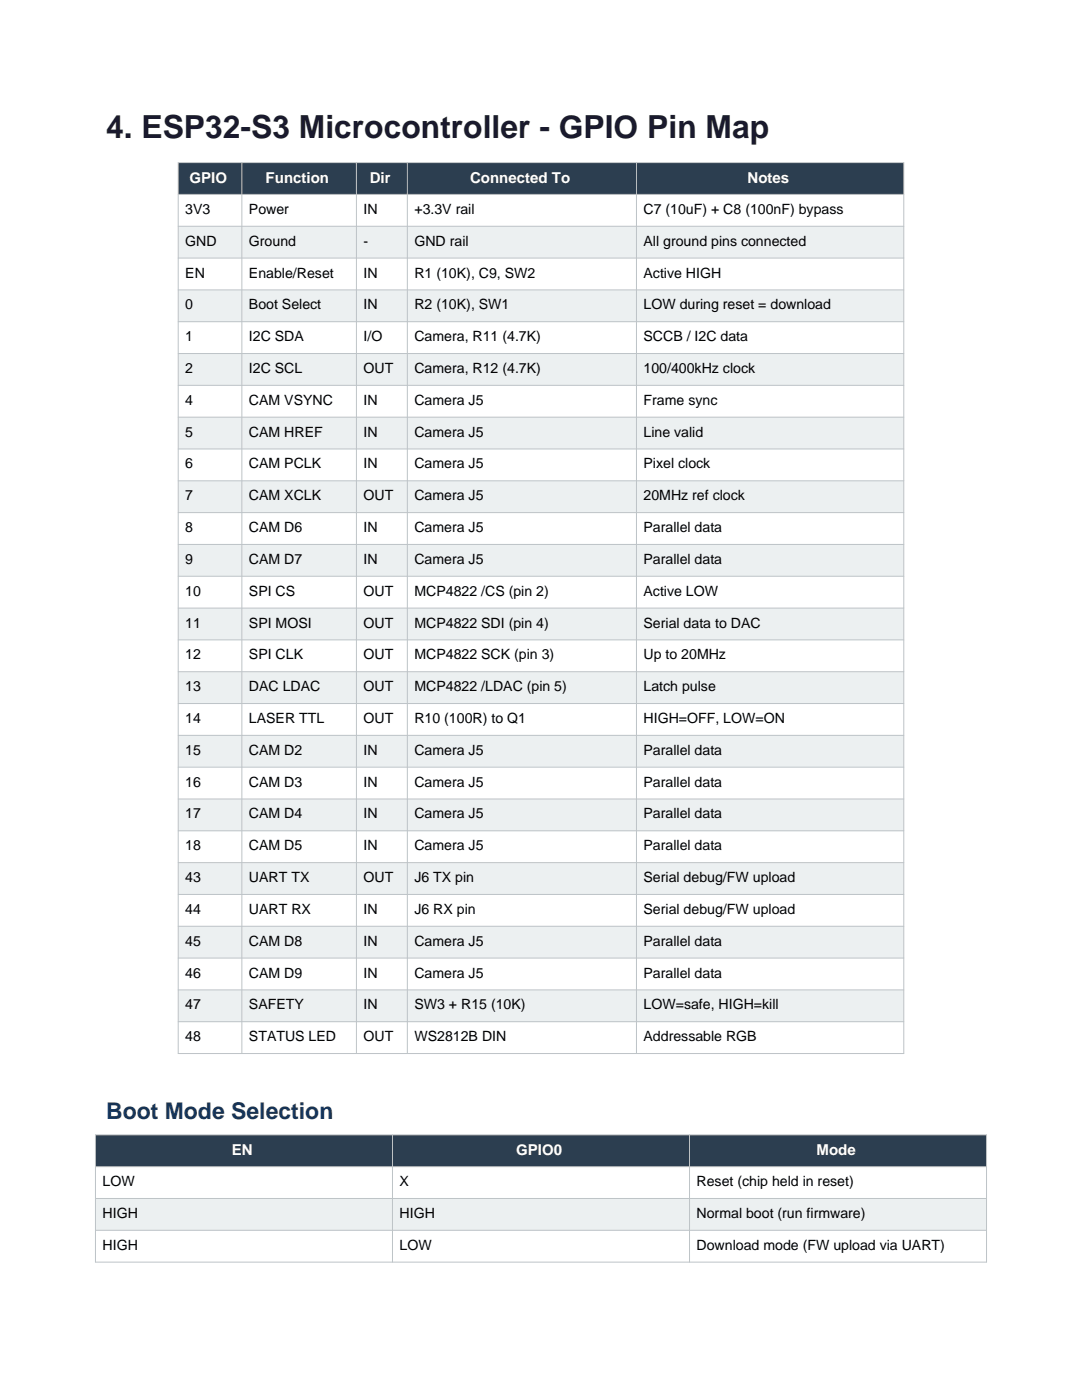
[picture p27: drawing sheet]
<svg xmlns="http://www.w3.org/2000/svg" width="216mm" height="279mm" viewBox="0 0 216 279" stroke-linecap="round" stroke-linejoin="round" font-family="sans-serif">
<defs><g id="words">
<text font-size="6.3" fill="#1a1a2e" x="21.2" y="27.5">4. ESP32-S3 Microcontroller - GPIO Pin Map</text>
<text font-size="4.6" fill="#0f3460" x="21.2" y="223.3">Boot Mode Selection</text>
<g font-size="3" fill="#fff">
<text x="37.8" y="36.5">GPIO</text>
<text x="53" y="36.5">Function</text>
<text x="73.8" y="36.5">Dir</text>
<text x="93.8" y="36.5">Connected To</text>
<text x="149.2" y="36.5">Notes</text>
<text x="46.2" y="230.5">EN</text>
<text x="103" y="230.5">GPIO0</text>
<text x="162.9" y="230.5">Mode</text>
</g>
<g font-size="2.8">
<text x="37" y="42.7">3V3</text>
<text x="49.7" y="42.7">Power</text>
<text x="72.5" y="42.7">IN</text>
<text x="82.7" y="42.7">+3.3V rail</text>
<text x="128.4" y="42.7">C7 (10uF) + C8 (100nF) bypass</text>
<text x="37" y="49">GND</text>
<text x="49.7" y="49">Ground</text>
<text x="72.5" y="49">-</text>
<text x="82.7" y="49">GND rail</text>
<text x="128.4" y="49">All ground pins connected</text>
<text x="37" y="55.4">EN</text>
<text x="49.7" y="55.4">Enable/Reset</text>
<text x="72.5" y="55.4">IN</text>
<text x="82.7" y="55.4">R1 (10K), C9, SW2</text>
<text x="128.4" y="55.4">Active HIGH</text>
<text x="37" y="61.7">0</text>
<text x="49.7" y="61.7">Boot Select</text>
<text x="72.5" y="61.7">IN</text>
<text x="82.7" y="61.7">R2 (10K), SW1</text>
<text x="128.4" y="61.7">LOW during reset = download</text>
<text x="37" y="68.1">1</text>
<text x="49.7" y="68.1">I2C SDA</text>
<text x="72.5" y="68.1">I/O</text>
<text x="82.7" y="68.1">Camera, R11 (4.7K)</text>
<text x="128.4" y="68.1">SCCB / I2C data</text>
<text x="37" y="74.4">2</text>
<text x="49.7" y="74.4">I2C SCL</text>
<text x="72.5" y="74.4">OUT</text>
<text x="82.7" y="74.4">Camera, R12 (4.7K)</text>
<text x="128.4" y="74.4">100/400kHz clock</text>
<text x="37" y="80.8">4</text>
<text x="49.7" y="80.8">CAM VSYNC</text>
<text x="72.5" y="80.8">IN</text>
<text x="82.7" y="80.8">Camera J5</text>
<text x="128.4" y="80.8">Frame sync</text>
<text x="37" y="87.1">5</text>
<text x="49.7" y="87.1">CAM HREF</text>
<text x="72.5" y="87.1">IN</text>
<text x="82.7" y="87.1">Camera J5</text>
<text x="128.4" y="87.1">Line valid</text>
<text x="37" y="93.5">6</text>
<text x="49.7" y="93.5">CAM PCLK</text>
<text x="72.5" y="93.5">IN</text>
<text x="82.7" y="93.5">Camera J5</text>
<text x="128.4" y="93.5">Pixel clock</text>
<text x="37" y="99.8">7</text>
<text x="49.7" y="99.8">CAM XCLK</text>
<text x="72.5" y="99.8">OUT</text>
<text x="82.7" y="99.8">Camera J5</text>
<text x="128.4" y="99.8">20MHz ref clock</text>
<text x="37" y="106.2">8</text>
<text x="49.7" y="106.2">CAM D6</text>
<text x="72.5" y="106.2">IN</text>
<text x="82.7" y="106.2">Camera J5</text>
<text x="128.4" y="106.2">Parallel data</text>
<text x="37" y="112.5">9</text>
<text x="49.7" y="112.5">CAM D7</text>
<text x="72.5" y="112.5">IN</text>
<text x="82.7" y="112.5">Camera J5</text>
<text x="128.4" y="112.5">Parallel data</text>
<text x="37" y="118.9">10</text>
<text x="49.7" y="118.9">SPI CS</text>
<text x="72.5" y="118.9">OUT</text>
<text x="82.7" y="118.9">MCP4822 /CS (pin 2)</text>
<text x="128.4" y="118.9">Active LOW</text>
<text x="37" y="125.2">11</text>
<text x="49.7" y="125.2">SPI MOSI</text>
<text x="72.5" y="125.2">OUT</text>
<text x="82.7" y="125.2">MCP4822 SDI (pin 4)</text>
<text x="128.4" y="125.2">Serial data to DAC</text>
<text x="37" y="131.6">12</text>
<text x="49.7" y="131.6">SPI CLK</text>
<text x="72.5" y="131.6">OUT</text>
<text x="82.7" y="131.6">MCP4822 SCK (pin 3)</text>
<text x="128.4" y="131.6">Up to 20MHz</text>
<text x="37" y="137.9">13</text>
<text x="49.7" y="137.9">DAC LDAC</text>
<text x="72.5" y="137.9">OUT</text>
<text x="82.7" y="137.9">MCP4822 /LDAC (pin 5)</text>
<text x="128.4" y="137.9">Latch pulse</text>
<text x="37" y="144.3">14</text>
<text x="49.7" y="144.3">LASER TTL</text>
<text x="72.5" y="144.3">OUT</text>
<text x="82.7" y="144.3">R10 (100R) to Q1</text>
<text x="128.4" y="144.3">HIGH=OFF, LOW=ON</text>
<text x="37" y="150.6">15</text>
<text x="49.7" y="150.6">CAM D2</text>
<text x="72.5" y="150.6">IN</text>
<text x="82.7" y="150.6">Camera J5</text>
<text x="128.4" y="150.6">Parallel data</text>
<text x="37" y="157">16</text>
<text x="49.7" y="157">CAM D3</text>
<text x="72.5" y="157">IN</text>
<text x="82.7" y="157">Camera J5</text>
<text x="128.4" y="157">Parallel data</text>
<text x="37" y="163.3">17</text>
<text x="49.7" y="163.3">CAM D4</text>
<text x="72.5" y="163.3">IN</text>
<text x="82.7" y="163.3">Camera J5</text>
<text x="128.4" y="163.3">Parallel data</text>
<text x="37" y="169.7">18</text>
<text x="49.7" y="169.7">CAM D5</text>
<text x="72.5" y="169.7">IN</text>
<text x="82.7" y="169.7">Camera J5</text>
<text x="128.4" y="169.7">Parallel data</text>
<text x="37" y="176">43</text>
<text x="49.7" y="176">UART TX</text>
<text x="72.5" y="176">OUT</text>
<text x="82.7" y="176">J6 TX pin</text>
<text x="128.4" y="176">Serial debug/FW upload</text>
<text x="37" y="182.4">44</text>
<text x="49.7" y="182.4">UART RX</text>
<text x="72.5" y="182.4">IN</text>
<text x="82.7" y="182.4">J6 RX pin</text>
<text x="128.4" y="182.4">Serial debug/FW upload</text>
<text x="37" y="188.7">45</text>
<text x="49.7" y="188.7">CAM D8</text>
<text x="72.5" y="188.7">IN</text>
<text x="82.7" y="188.7">Camera J5</text>
<text x="128.4" y="188.7">Parallel data</text>
<text x="37" y="195.1">46</text>
<text x="49.7" y="195.1">CAM D9</text>
<text x="72.5" y="195.1">IN</text>
<text x="82.7" y="195.1">Camera J5</text>
<text x="128.4" y="195.1">Parallel data</text>
<text x="37" y="201.4">47</text>
<text x="49.7" y="201.4">SAFETY</text>
<text x="72.5" y="201.4">IN</text>
<text x="82.7" y="201.4">SW3 + R15 (10K)</text>
<text x="128.4" y="201.4">LOW=safe, HIGH=kill</text>
<text x="37" y="207.8">48</text>
<text x="49.7" y="207.8">STATUS LED</text>
<text x="72.5" y="207.8">OUT</text>
<text x="82.7" y="207.8">WS2812B DIN</text>
<text x="128.4" y="207.8">Addressable RGB</text>
<text x="20.5" y="236.7">LOW</text>
<text x="79.7" y="236.7">X</text>
<text x="139" y="236.7">Reset (chip held in reset)</text>
<text x="20.5" y="243.1">HIGH</text>
<text x="79.7" y="243.1">HIGH</text>
<text x="139" y="243.1">Normal boot (run firmware)</text>
<text x="20.5" y="249.4">HIGH</text>
<text x="79.7" y="249.4">LOW</text>
<text x="139" y="249.4">Download mode (FW upload via UART)</text>
</g>
</g></defs>
<path d="M35.6 32.5h144.7v6.3h-144.7z" fill-rule="evenodd" fill="#2c3e50"/>
<g fill="#ecf0f1">
<path d="M35.6 45.2h144.7v6.3h-144.7z" fill-rule="evenodd"/>
<path d="M35.6 57.9h144.7v6.3h-144.7z" fill-rule="evenodd"/>
<path d="M35.6 70.6h144.7v6.3h-144.7z" fill-rule="evenodd"/>
<path d="M35.6 83.3h144.7v6.3h-144.7z" fill-rule="evenodd"/>
<path d="M35.6 96h144.7v6.3h-144.7z" fill-rule="evenodd"/>
<path d="M35.6 108.7h144.7v6.3h-144.7z" fill-rule="evenodd"/>
<path d="M35.6 121.4h144.7v6.3h-144.7z" fill-rule="evenodd"/>
<path d="M35.6 134.1h144.7v6.3h-144.7z" fill-rule="evenodd"/>
<path d="M35.6 146.8h144.7v6.3h-144.7z" fill-rule="evenodd"/>
<path d="M35.6 159.5h144.7v6.3h-144.7z" fill-rule="evenodd"/>
<path d="M35.6 172.2h144.7v6.3h-144.7z" fill-rule="evenodd"/>
<path d="M35.6 184.9h144.7v6.3h-144.7z" fill-rule="evenodd"/>
<path d="M35.6 197.6h144.7v6.3h-144.7z" fill-rule="evenodd"/>
</g>
<g fill="none" stroke="#bdc3c7" stroke-width=".2">
<path d="M35.6 32.5h144.7v177.8h-144.7zM35.6 38.8h144.7M48.3 32.5v177.8M71.1 32.5v177.8M81.3 32.5v177.8M127 32.5v177.8M35.6 45.2h144.7M35.6 51.5h144.7M35.6 57.9h144.7M35.6 64.2h144.7M35.6 70.6h144.7M35.6 76.9h144.7"/>
<path d="M35.6 83.3h144.7M35.6 89.6h144.7M35.6 96h144.7M35.6 102.3h144.7M35.6 108.7h144.7M35.6 115h144.7M35.6 121.4h144.7M35.6 127.7h144.7M35.6 134.1h144.7M35.6 140.4h144.7M35.6 146.8h144.7M35.6 153.1h144.7"/>
<path d="M35.6 159.5h144.7M35.6 165.8h144.7M35.6 172.2h144.7M35.6 178.5h144.7M35.6 184.9h144.7M35.6 191.2h144.7M35.6 197.6h144.7M35.6 203.9h144.7"/>
</g>
<path d="M19 226.5h177.8v6.3h-177.8z" fill-rule="evenodd" fill="#2c3e50"/>
<path d="M19 239.2h177.8v6.3h-177.8z" fill-rule="evenodd" fill="#ecf0f1"/>
<path d="M19 226.5h177.8v25.4h-177.8zM19 232.8h177.8M19 239.2h177.8M78.3 226.5v25.4M137.6 226.5v25.4M19 245.5h177.8" fill="none" stroke="#bdc3c7" stroke-width=".2"/>
<use href="#words"/>
</svg>
